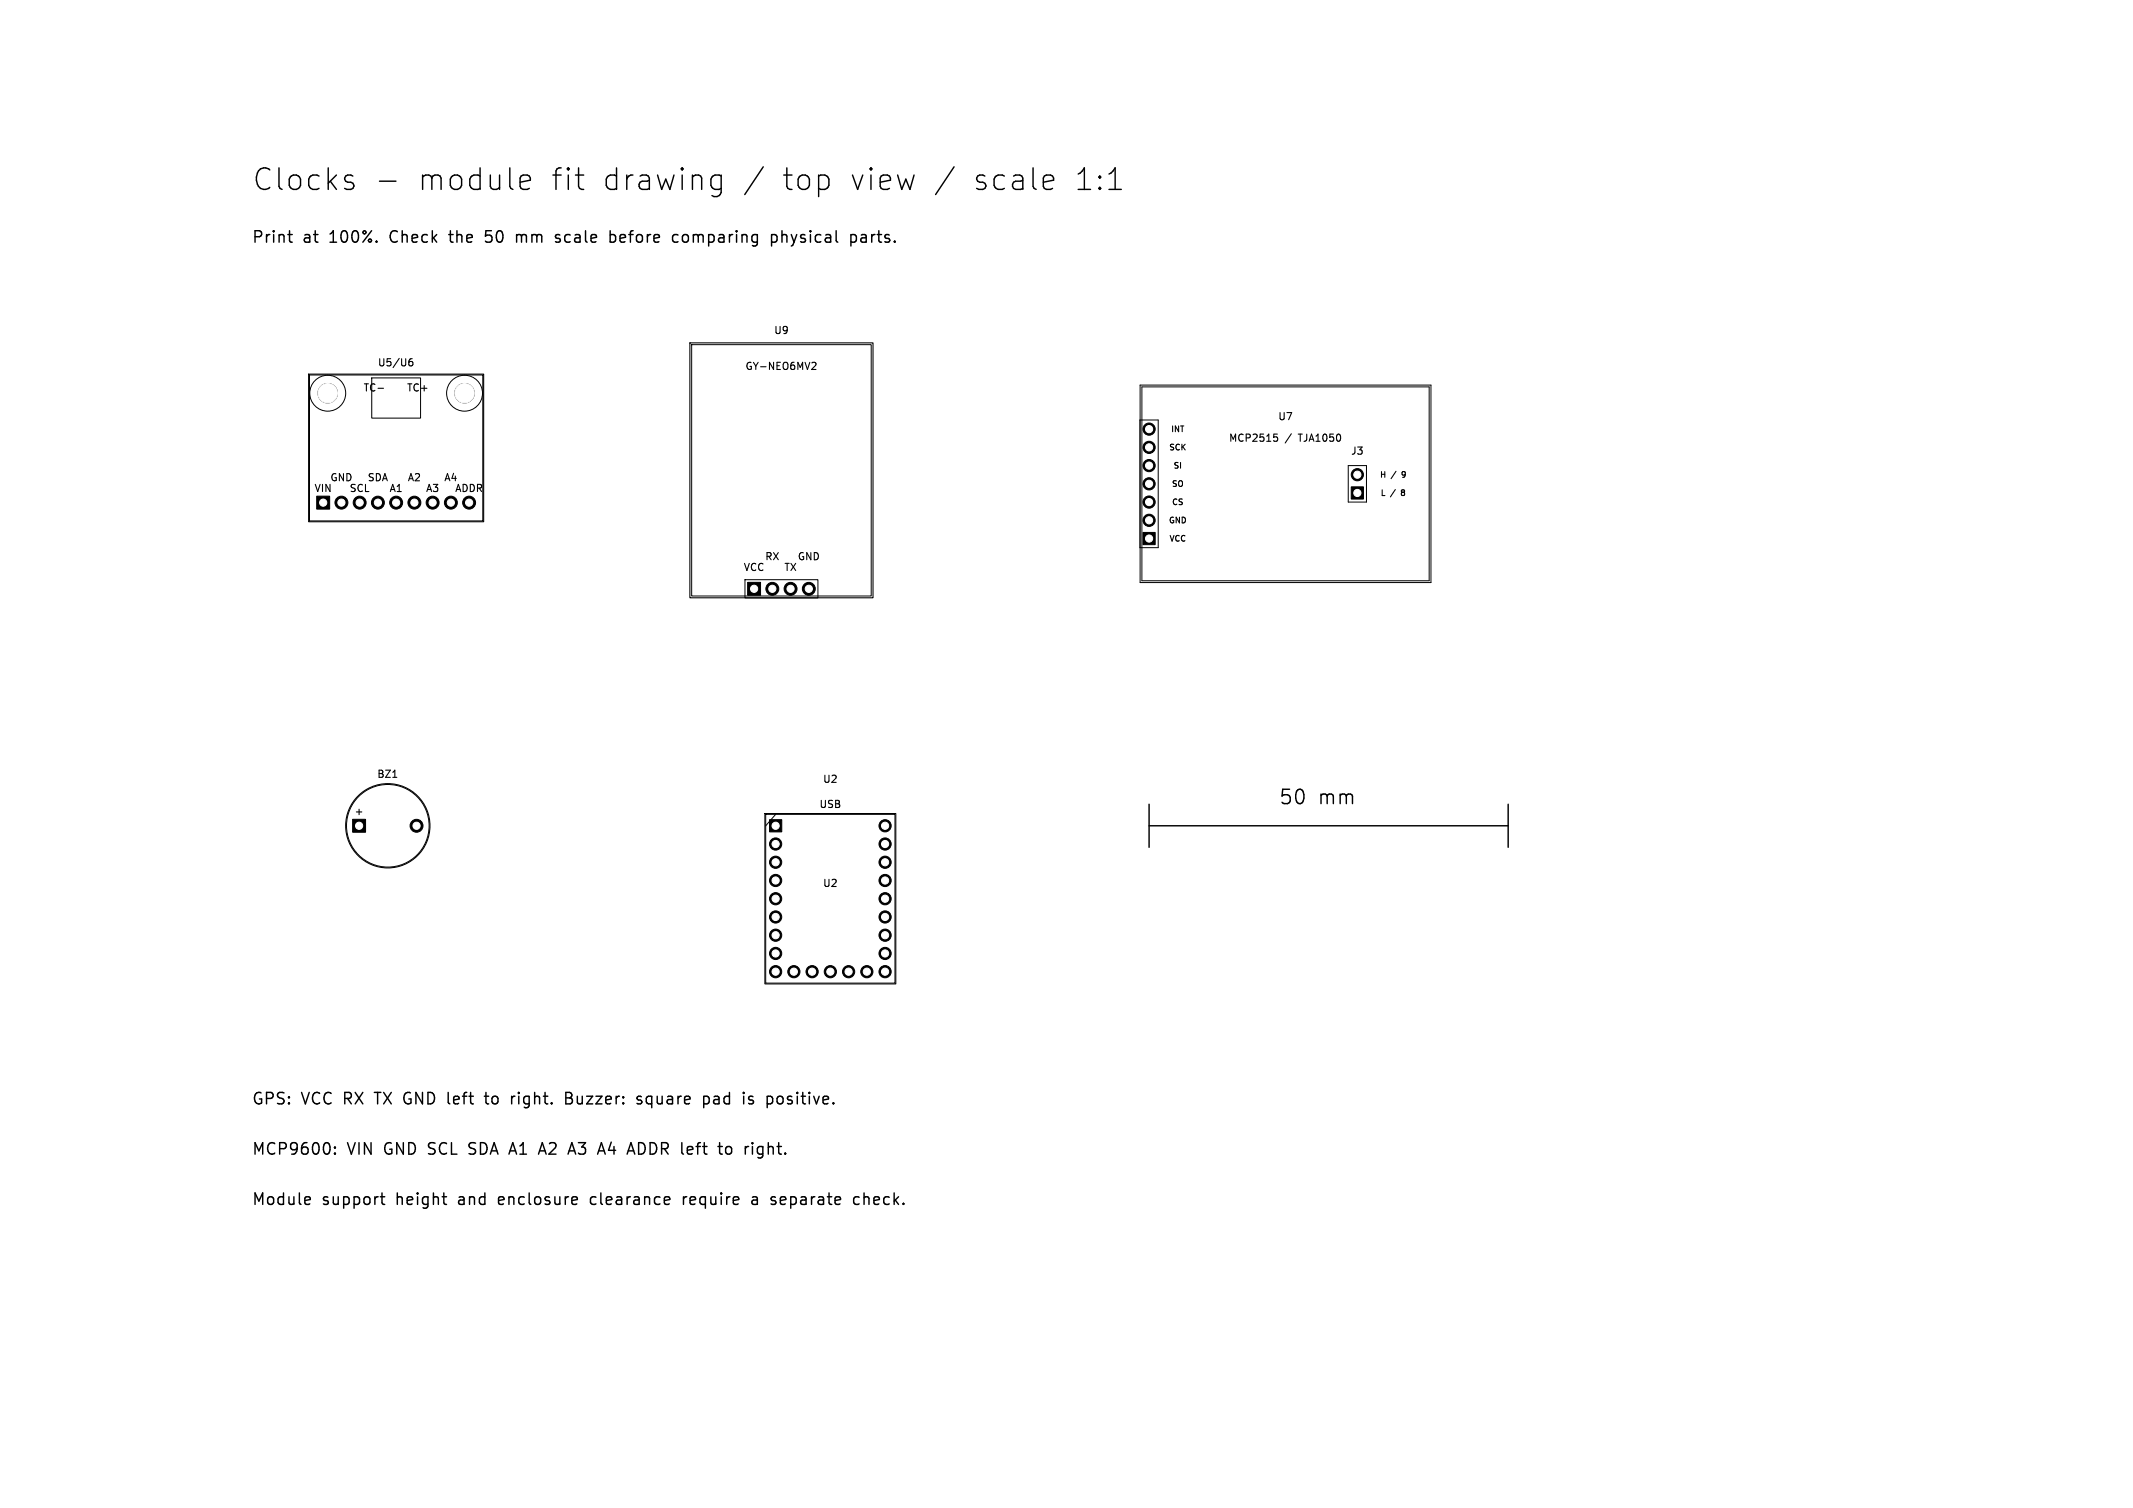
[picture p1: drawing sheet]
<svg xmlns="http://www.w3.org/2000/svg" width="297mm" height="210mm" viewBox="0 0 297 210" stroke-linecap="round" stroke-linejoin="round" font-family="sans-serif">
<defs><g id="words">
<g font-size="4.2">
<text x="35" y="26.8">Clocks</text>
<text x="58" y="26.8">module</text>
<text x="76.6" y="26.8">fit</text>
<text x="83.7" y="26.8">drawing</text>
<text x="108.7" y="26.8">top</text>
<text x="118.1" y="26.8">view</text>
<text x="135.3" y="26.8">scale</text>
<text x="149.4" y="26.8">1:1</text>
</g>
<g font-size="2.8">
<text x="178" y="112.3">50</text>
<text x="183.5" y="112.3">mm</text>
</g>
<g font-size="2.2">
<text x="35" y="34.1">Print</text>
<text x="42.2" y="34.1">at</text>
<text x="46.1" y="34.1">100%.</text>
<text x="54.7" y="34.1">Check</text>
<text x="63.3" y="34.1">the</text>
<text x="68.6" y="34.1">50</text>
<text x="73.1" y="34.1">mm</text>
<text x="78.9" y="34.1">scale</text>
<text x="86.7" y="34.1">before</text>
<text x="95.7" y="34.1">comparing</text>
<text x="109.7" y="34.1">physical</text>
<text x="121.1" y="34.1">parts.</text>
<text x="35" y="154.1">GPS:</text>
<text x="42" y="154.1">VCC RX TX GND left</text>
<text x="68.8" y="154.1">to</text>
<text x="72.7" y="154.1">right.</text>
<text x="80.5" y="154.1">Buzzer:</text>
<text x="90.8" y="154.1">square</text>
<text x="100.3" y="154.1">pad</text>
<text x="106.1" y="154.1">is</text>
<text x="109.7" y="154.1">positive.</text>
<text x="35" y="161.1">MCP9600:</text>
<text x="48.4" y="161.1">VIN</text>
<text x="53.7" y="161.1">GND SCL</text>
<text x="66" y="161.1">SDA A1</text>
<text x="76.4" y="161.1">A2</text>
<text x="80.8" y="161.1">A3</text>
<text x="85.2" y="161.1">A4</text>
<text x="89.6" y="161.1">ADDR left</text>
<text x="102.8" y="161.1">to</text>
<text x="106.6" y="161.1">right.</text>
<text x="35" y="168.1">Module</text>
<text x="44.9" y="168.1">support</text>
<text x="55.4" y="168.1">height</text>
<text x="64.3" y="168.1">and</text>
<text x="70.1" y="168.1">enclosure</text>
<text x="83.2" y="168.1">clearance</text>
<text x="96.3" y="168.1">require</text>
<text x="106.2" y="168.1">a</text>
<text x="109.2" y="168.1">separate</text>
<text x="120.9" y="168.1">check.</text>
</g>
<g font-size="1.4">
<text x="107.7" y="46.7">U9</text>
<text x="52.5" y="51.2">U5/U6</text>
<text x="103.7" y="51.7">GY-NEO6MV2</text>
<text x="50.5" y="54.7">TC-</text>
<text x="57.6" y="54.7">TC+</text>
<text x="177.9" y="58.7">U7</text>
<text x="171" y="61.7">MCP2515</text>
<text x="179" y="61.7">/</text>
<text x="181" y="61.7">TJA1050</text>
<text x="188" y="63.5">J3</text>
<text x="43.7" y="68.7">VIN</text>
<text x="45.9" y="67.2">GND</text>
<text x="48.6" y="68.7">SCL</text>
<text x="51.1" y="67.2">SDA</text>
<text x="54.1" y="68.7">A1</text>
<text x="56.7" y="67.2">A2</text>
<text x="59.2" y="68.7">A3</text>
<text x="61.8" y="67.2">A4</text>
<text x="63.3" y="68.7">ADDR</text>
<text x="103.4" y="79.7">VCC</text>
<text x="106.4" y="78.2">RX</text>
<text x="109.1" y="79.7">TX</text>
<text x="111" y="78.2">GND</text>
<text x="49.3" y="113.7">+</text>
<text x="52.4" y="108.5">BZ1</text>
<text x="114" y="112.7">USB</text>
<text x="114.5" y="109.2">U2</text>
<text x="114.5" y="123.7">U2</text>
</g>
<g font-size="1.1">
<text x="162.7" y="62.9">SCK</text>
<text x="162.9" y="60.4">INT</text>
<text x="163.3" y="65.5">SI</text>
<text x="163.1" y="68">SO</text>
<text x="163.1" y="70.5">CS</text>
<text x="192" y="66.7">H</text>
<text x="192.1" y="69.3">L</text>
<text x="193.7" y="69.3">/</text>
<text x="193.8" y="66.7">/</text>
<text x="195.4" y="69.3">8</text>
<text x="195.5" y="66.7">9</text>
<text x="162.6" y="73.1">GND</text>
<text x="162.7" y="75.6">VCC</text>
</g>
</g></defs>
<g fill="#000" stroke="#000" stroke-width=".14">
<path d="M44.1 69.1h1.8v1.8h-1.8zM159.1 74.2h1.8v1.7h-1.8zM188.2 67.8h1.6v1.7h-1.6zM104.1 81.1h1.8v1.8h-1.8zM49.1 114.1h1.8v1.8h-1.8zM107.1 114.2h1.8v1.7h-1.8z"/>
<circle cx="160" cy="59.8" r=".85"/>
<circle cx="47.5" cy="70" r=".9"/>
<circle cx="50.1" cy="70" r=".9"/>
<circle cx="52.6" cy="70" r=".9"/>
<circle cx="55.2" cy="70" r=".9"/>
<circle cx="57.7" cy="70" r=".9"/>
<circle cx="60.2" cy="70" r=".9"/>
<circle cx="62.8" cy="70" r=".9"/>
<circle cx="65.3" cy="70" r=".9"/>
<circle cx="160" cy="72.5" r=".85"/>
<circle cx="160" cy="69.9" r=".85"/>
<circle cx="160" cy="62.3" r=".85"/>
<circle cx="160" cy="67.4" r=".85"/>
<circle cx="160" cy="64.8" r=".85"/>
<circle cx="189" cy="66.1" r=".85"/>
<circle cx="107.5" cy="82" r=".9"/>
<circle cx="110.1" cy="82" r=".9"/>
<circle cx="112.6" cy="82" r=".9"/>
<circle cx="58" cy="115" r=".9"/>
<circle cx="108" cy="117.5" r=".85"/>
<circle cx="123.2" cy="117.5" r=".85"/>
<circle cx="123.2" cy="115" r=".85"/>
<circle cx="108" cy="132.8" r=".85"/>
<circle cx="108" cy="135.3" r=".85"/>
<circle cx="108" cy="127.7" r=".85"/>
<circle cx="108" cy="130.2" r=".85"/>
<circle cx="108" cy="125.2" r=".85"/>
<circle cx="108" cy="122.6" r=".85"/>
<circle cx="108" cy="120.1" r=".85"/>
<circle cx="110.5" cy="135.3" r=".85"/>
<circle cx="113.1" cy="135.3" r=".85"/>
<circle cx="115.6" cy="135.3" r=".85"/>
<circle cx="118.2" cy="135.3" r=".85"/>
<circle cx="120.7" cy="135.3" r=".85"/>
<circle cx="123.2" cy="135.3" r=".85"/>
<circle cx="123.2" cy="132.8" r=".85"/>
<circle cx="123.2" cy="127.7" r=".85"/>
<circle cx="123.2" cy="130.2" r=".85"/>
<circle cx="123.2" cy="122.6" r=".85"/>
<circle cx="123.2" cy="125.2" r=".85"/>
<circle cx="123.2" cy="120.1" r=".85"/>
</g>
<g fill="none" stroke="#000" stroke-width=".14">
<path d="M43.1 52.2h24.1v20.3h-24.1zM51.8 52.6h6.8v5.6h-6.8zM96.3 48h25v35h-25zM158.7 58.5h2.6v17.8h-2.6M158.7 53.6h40.5v27.5h-40.5zM159 53.9h40v27h-40zM187.7 64.8h2.6v5.1h-2.6zM103.7 80.7h10.2v2.6h-10.2zM106.5 113.3h18.2v23.7h-18.2zM106.6 113.4h18v23.5h-18zM108 113.4l-1.4 1.6"/>
<circle cx="45.6" cy="54.8" r="2.5"/>
<circle cx="64.7" cy="54.8" r="2.5"/>
<circle cx="54" cy="115" r="5.7"/>
</g>
<g fill="none" stroke="#000" stroke-width=".15">
<path d="M43 52.1h24.3v20.6h-24.3zM52.6 54.1h.8M56.8 53.5h.6M57.1 53.5v1M57.4 50h-.3a.67 .67 0 0 0 0 1l.3-.1 .1-.4-.2-.2-.3 .1-.1 .1M96.1 47.8h25.5v35.5h-25.5zM113.2 50.5h.3l.1 .2-.6 .8h.6M177.4 60.5h.5M177.5 60.8h.2l.2 .2v.4l-.4 .1M54.7 108.3h.6"/>
<circle cx="45.6" cy="54.8" r="1.35"/>
<circle cx="64.7" cy="54.8" r="1.35"/>
<circle cx="54" cy="115" r="5.9"/>
</g>
<g fill="none" stroke="#000" stroke-width=".2">
<path d="M40.1 32.7h.6M40.3 33.5l.1 .2h.3M48.8 25.4l.3 .1 .2 .3-.2 .4-.3 .2M48.8 24.4l.3 .1M52.8 25.2h2.3M62.5 32.7h.6M67.6 33.6l.2 .1h.4M68.4 32.1h-.7l-.1 .8 .2-.2h.4M71.9 32.7v1M72.5 32.7a.43 .43 0 0 0-.6 .1M72.8 24.4h.6l.3 .1 .1 .6-1.4 .3M73.7 26.2l-.3 .2h-.6"/>
<path d="M77.4 32.7h.2h.4M77.4 33.1l.6 .2v.2l-.2 .2h-.5M80.1 24.4h1.2M81 26.4h.3M85 32.7h.4l.3 .3v.4l-.1 .3h-.2h-.4M85 32.1v1.6M93.6 33.4l.4 .3h.4M94.4 32.7h-.4l-.4 .3M95.1 32.8l-.1 .2 .1 .6M99.6 24.4h.5l.3 .1M100.4 26.2l-.3 .2h-.5M100.4 24.4v2.4a.81 .81 0 0 1-1 .6"/>
<path d="M106.3 23.2l-2.6 3.9M107.4 32.7h.5l.3 .3v.4l-.2 .3h-.1h-.5M107.4 32.7v1.6M108.9 32.1v1.6M109.1 32.7l-.2 .1M118.5 32.7h.4l.3 .3v.4l-.1 .3h-.2h-.4M118.5 32.7v1.6M119.9 32.7h.2h.4M120.5 33.1h-.4a.31 .31 0 0 0-.3 .3 .31 .31 0 0 0 .3 .3h.4M132.8 23.2l-2.5 3.9M146.3 24.4l.3 .1 .1 .6-1.4 .3M146.6 26.2l-.3 .2"/>
<path d="M154.4 26.4h1.7M160 112v6M160 115h50M210 112v6M46.6 159.7v.2M46.6 159.7l.1 .1-.1 .1M46.6 159.7v.1v.1M65.4 159.3l-.1 .1 .1 .3M67.4 152.7h.6M67.7 152.1v1.4v.2h.3M71.7 152.7l-.4 .1M78.8 152.1h.5a.39 .39 0 0 1 .3 .4 .39 .39 0 0 1-.3 .4 .43 .43 0 0 1 .4 .4 .43 .43 0 0 1-.3 .4h-.6z"/>
<path d="M78.8 152.9h.5M79.6 159.1l.6 1.6M83.7 159.1l.6 1.6M89.3 152.7h-.4l-.2 .2 .1 .2 .5 .2 .1 .1-.1 .3h-.1h-.5M90.1 152.7l-.1 .3v.4l.1 .3M98.1 152.7h.3l.4 .3-.1 .6-.3 .1h-.3M99.9 152.7h-.5M100 153.1h-.4a.31 .31 0 0 0-.2 .3 .31 .31 0 0 0 .2 .3h.4M101.1 159.8a.43 .43 0 0 1 .4-.1 .43 .43 0 0 1 .4 .3v.4a.43 .43 0 0 1-.4 .3 .43 .43 0 0 1-.5-.3zM104.5 152.7h.3M104.5 153.2l.3 .1 .1 .2-.2 .2h-.3M106.1 159.7h-.3l-.3 .3v.6l.3 .1h.3"/>
<path d="M108.4 152.7a.43 .43 0 0 1 .6 .3M109 153.4a.43 .43 0 0 1-.6 .3M43 166.7h.1l.1 .3-.8 .2M43.1 167.7h-.1M46.6 160.6l.1 .1h-.1M46.6 160.6v.1M53 166.7h.6M53.2 166.1v1.4l.1 .2h.3M61.6 166.7h.6M62 167.7h.2M65.3 160.7h.2M75 160.7l.5-1.6 .5 1.6"/>
<path d="M75.1 160.3h.8M79.2 160.3h.8M82.5 166.7l-.3 .3v.4l.3 .3M95.2 166.7v1M95.6 166.7a.41 .41 0 0 0-.4 .3M104.8 166.7h.1h.5l.1 1M105.5 167l-.6 .1a.31 .31 0 0 0-.2 .3 .31 .31 0 0 0 .2 .3h.6M105.5 161.2l.2 .1 .4-.1M119.6 166.7h-.4l-.3 .3v.4l.1 .3h.2h.4"/>
</g>
<g fill="#fff" stroke="#fff" stroke-width=".14">
<circle cx="160" cy="75" r=".5"/>
<circle cx="160" cy="72.5" r=".5"/>
<circle cx="160" cy="69.9" r=".5"/>
<circle cx="160" cy="67.4" r=".5"/>
<circle cx="160" cy="64.8" r=".5"/>
<circle cx="160" cy="62.3" r=".5"/>
<circle cx="160" cy="59.8" r=".5"/>
<circle cx="189" cy="68.6" r=".5"/>
<circle cx="189" cy="66.1" r=".5"/>
<circle cx="108" cy="115" r=".5"/>
<circle cx="108" cy="117.5" r=".5"/>
<circle cx="108" cy="120.1" r=".5"/>
<circle cx="108" cy="122.6" r=".5"/>
<circle cx="108" cy="125.2" r=".5"/>
<circle cx="108" cy="127.7" r=".5"/>
<circle cx="108" cy="130.2" r=".5"/>
<circle cx="108" cy="132.8" r=".5"/>
<circle cx="108" cy="135.3" r=".5"/>
<circle cx="123.2" cy="115" r=".5"/>
<circle cx="123.2" cy="117.5" r=".5"/>
<circle cx="123.2" cy="120.1" r=".5"/>
<circle cx="123.2" cy="122.6" r=".5"/>
<circle cx="123.2" cy="125.2" r=".5"/>
<circle cx="123.2" cy="127.7" r=".5"/>
<circle cx="123.2" cy="130.2" r=".5"/>
<circle cx="123.2" cy="132.8" r=".5"/>
<circle cx="123.2" cy="135.3" r=".5"/>
<circle cx="110.5" cy="135.3" r=".5"/>
<circle cx="113.1" cy="135.3" r=".5"/>
<circle cx="115.6" cy="135.3" r=".5"/>
<circle cx="118.2" cy="135.3" r=".5"/>
<circle cx="120.7" cy="135.3" r=".5"/>
<circle cx="50" cy="115" r=".5"/>
<circle cx="58" cy="115" r=".5"/>
<circle cx="45.6" cy="54.8" r="1.35"/>
<circle cx="64.7" cy="54.8" r="1.35"/>
<circle cx="45" cy="70" r=".5"/>
<circle cx="47.5" cy="70" r=".5"/>
<circle cx="50.1" cy="70" r=".5"/>
<circle cx="52.6" cy="70" r=".5"/>
<circle cx="55.2" cy="70" r=".5"/>
<circle cx="57.7" cy="70" r=".5"/>
<circle cx="60.2" cy="70" r=".5"/>
<circle cx="62.8" cy="70" r=".5"/>
<circle cx="65.3" cy="70" r=".5"/>
<circle cx="105" cy="82" r=".5"/>
<circle cx="107.5" cy="82" r=".5"/>
<circle cx="110.1" cy="82" r=".5"/>
<circle cx="112.6" cy="82" r=".5"/>
</g>
<use href="#words"/>
</svg>
